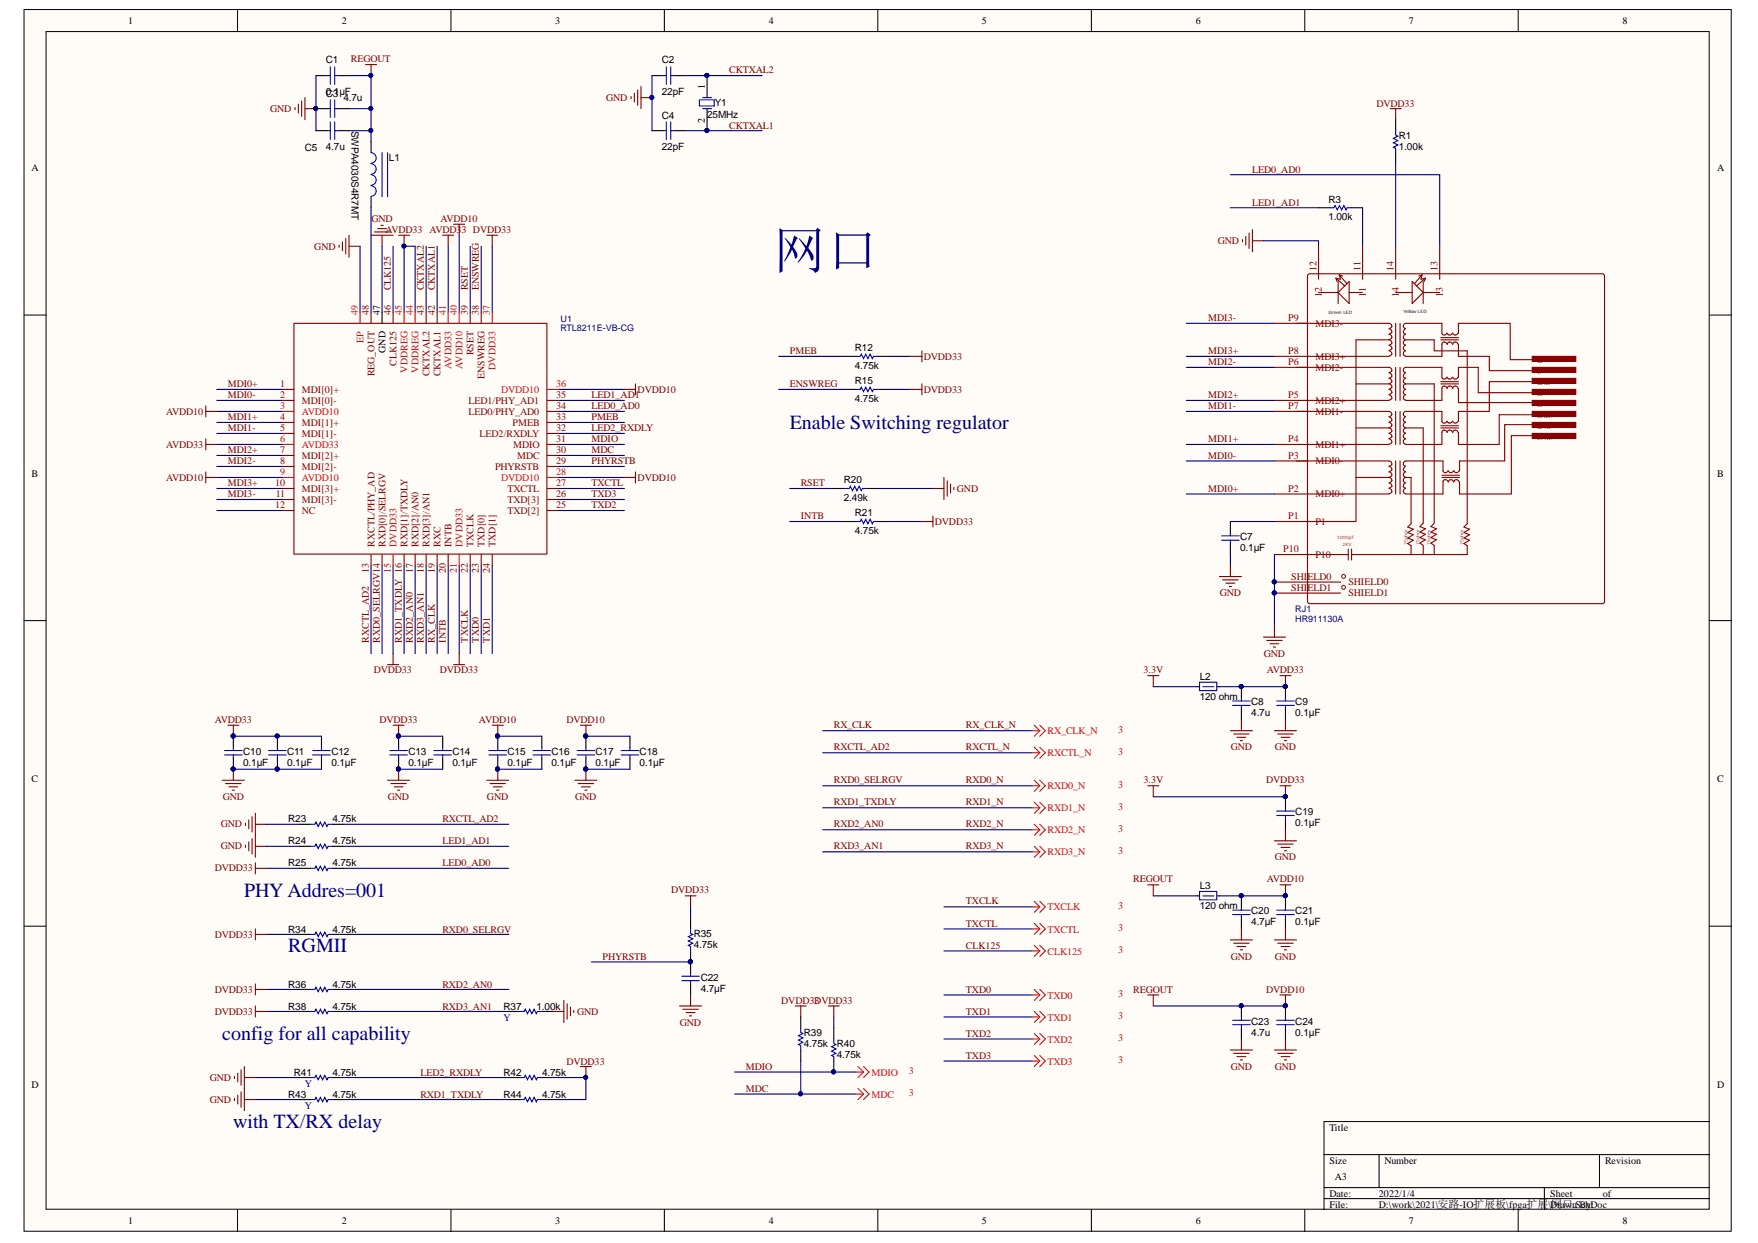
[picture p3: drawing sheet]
<svg xmlns="http://www.w3.org/2000/svg" width="297mm" height="210mm" viewBox="0 0 297 210" stroke-linecap="round" stroke-linejoin="round" font-family="sans-serif">
<defs><g id="words">
<text font-size="8.9" fill="#000080" x="130.7" y="45.4">网口</text>
<g font-size="3.4" fill="#000080">
<text x="133.4" y="72.5">Enable Switching regulator</text>
<text x="41.3" y="151.5">PHY Addres=001</text>
<text x="48.7" y="160.8">RGMII</text>
<text x="37.5" y="175.6">config for all capability</text>
<text x="39.4" y="190.5">with TX/RX delay</text>
</g>
<text font-size="1.9" x="262.1" y="203.9">网口.SchDoc</text>
<g font-size="1.7">
<text x="21.6" y="4">1</text>
<text x="57.8" y="4">2</text>
<text x="93.8" y="4">3</text>
<text x="129.9" y="4">4</text>
<text x="165.9" y="4">5</text>
<text x="202" y="4">6</text>
<text x="238.1" y="4">7</text>
<text x="274.2" y="4">8</text>
<text x="55.1" y="10.7">C1</text>
<text x="111.8" y="10.7">C2</text>
<text x="55.1" y="16">0.1µF</text>
<text x="55.1" y="16.3">C3</text>
<text x="58" y="17.1">4.7u</text>
<text x="111.8" y="16">22pF</text>
<text x="119.1" y="15" transform="rotate(-90 119.1 15)">1</text>
<text x="120.8" y="17.8">Y1</text>
<text x="59.4" y="22" transform="rotate(90 59.4 22)">SWPA4030S4R7MT</text>
<text x="111.8" y="20">C4</text>
<text x="119.1" y="20.7" transform="rotate(-90 119.1 20.7)">2</text>
<text x="119.5" y="19.8">25MHz</text>
<text x="236.4" y="23.4">R1</text>
<text x="5.3" y="28.9">A</text>
<text x="51.5" y="25.4">C5</text>
<text x="55.1" y="25.3">4.7u</text>
<text x="65.7" y="27.1">L1</text>
<text x="111.8" y="25.3">22pF</text>
<text x="236.4" y="25.3">1.00k</text>
<text x="290.2" y="28.9">A</text>
<text x="224.4" y="34.2">R3</text>
<text x="224.4" y="37.2">1.00k</text>
<text x="64.2" y="53.1" transform="rotate(-90 64.2 53.1)">47</text>
<text x="65.1" y="59.6" transform="rotate(-90 65.1 59.6)">GND</text>
<text x="144.4" y="59.3">R12</text>
<text x="144.4" y="62.3">4.75k</text>
<text x="144.4" y="64.9">R15</text>
<text x="144.4" y="67.8">4.75k</text>
<text x="5.3" y="80.5">B</text>
<text x="142.6" y="81.6">R20</text>
<text x="290.2" y="80.5">B</text>
<text x="142.6" y="84.6">2.49k</text>
<text x="144.4" y="87.2">R21</text>
<text x="144.4" y="90.1">4.75k</text>
<text x="209.6" y="93.1">0.1µF</text>
<text x="209.6" y="91.2">C7</text>
<text x="202.7" y="118.2">120 ohm</text>
<text x="202.7" y="114.9">L2</text>
<text x="211.4" y="119.1">C8</text>
<text x="218.9" y="119.1">C9</text>
<text x="211.4" y="121">4.7u</text>
<text x="218.9" y="121">0.1µF</text>
<text x="41.1" y="129.3">0.1µF</text>
<text x="41.1" y="127.5">C10</text>
<text x="48.5" y="129.3">0.1µF</text>
<text x="48.5" y="127.5">C11</text>
<text x="56" y="129.3">0.1µF</text>
<text x="56" y="127.5">C12</text>
<text x="69" y="129.3">0.1µF</text>
<text x="69" y="127.5">C13</text>
<text x="76.4" y="129.3">0.1µF</text>
<text x="76.4" y="127.5">C14</text>
<text x="85.8" y="129.3">0.1µF</text>
<text x="85.8" y="127.5">C15</text>
<text x="93.2" y="129.3">0.1µF</text>
<text x="93.2" y="127.5">C16</text>
<text x="100.6" y="129.3">0.1µF</text>
<text x="100.6" y="127.5">C17</text>
<text x="108.1" y="129.3">0.1µF</text>
<text x="108.1" y="127.5">C18</text>
<text x="5.3" y="132.1">C</text>
<text x="218.9" y="137.7">C19</text>
<text x="290.2" y="132.1">C</text>
<text x="48.7" y="138.9">R23</text>
<text x="48.7" y="142.6">R24</text>
<text x="56.2" y="138.9">4.75k</text>
<text x="56.2" y="142.6">4.75k</text>
<text x="218.9" y="139.6">0.1µF</text>
<text x="48.7" y="146.3">R25</text>
<text x="56.2" y="146.3">4.75k</text>
<text x="202.7" y="153.5">120 ohm</text>
<text x="202.7" y="150.2">L3</text>
<text x="211.4" y="154.4">C20</text>
<text x="218.9" y="154.4">C21</text>
<text x="48.7" y="157.5">R34</text>
<text x="56.2" y="157.5">4.75k</text>
<text x="117.2" y="160">4.75k</text>
<text x="117.2" y="158.1">R35</text>
<text x="211.4" y="156.3">4.7µF</text>
<text x="218.9" y="156.3">0.1µF</text>
<text x="48.7" y="166.8">R36</text>
<text x="56.2" y="166.8">4.75k</text>
<text x="118.4" y="167.4">4.7µF</text>
<text x="118.4" y="165.6">C22</text>
<text x="48.7" y="170.5">R38</text>
<text x="56.2" y="170.5">4.75k</text>
<text x="85.1" y="170.5">R37</text>
<text x="90.7" y="170.5">1.00k</text>
<text x="211.4" y="173">C23</text>
<text x="218.9" y="173">C24</text>
<text x="135.8" y="176.8">4.75k</text>
<text x="135.8" y="174.9">R39</text>
<text x="141.4" y="178.7">4.75k</text>
<text x="141.4" y="176.8">R40</text>
<text x="211.4" y="174.9">4.7u</text>
<text x="218.9" y="174.9">0.1µF</text>
<text x="5.3" y="183.7">D</text>
<text x="48.7" y="185.3">R43</text>
<text x="49.6" y="181.6">R41</text>
<text x="56.2" y="181.6">4.75k</text>
<text x="56.2" y="185.3">4.75k</text>
<text x="85.1" y="181.6">R42</text>
<text x="85.1" y="185.3">R44</text>
<text x="91.6" y="181.6">4.75k</text>
<text x="91.6" y="185.3">4.75k</text>
<text x="290.2" y="183.7">D</text>
<text x="224.6" y="190.9">Title</text>
<text x="224.6" y="196.5">Size</text>
<text x="233.9" y="196.5">Number</text>
<text x="271.2" y="196.5">Revision</text>
<text x="224.6" y="202.1">Date:</text>
<text x="224.6" y="203.9">File:</text>
<text x="225.5" y="199.3">A3</text>
<text x="233" y="202.1">2022/1/4</text>
<text x="233" y="203.9">D:\work\2021\安路-IO扩展板\fpga扩展\Drawn By:</text>
<text x="261.9" y="202.1">Sheet</text>
<text x="270.8" y="202.1">of</text>
<text x="21.6" y="206.7">1</text>
<text x="57.8" y="206.7">2</text>
<text x="93.8" y="206.7">3</text>
<text x="129.9" y="206.7">4</text>
<text x="165.9" y="206.7">5</text>
<text x="202" y="206.7">6</text>
<text x="238.1" y="206.7">7</text>
<text x="274.2" y="206.7">8</text>
</g>
<g font-size="1.7" fill="#800000">
<text x="59.3" y="10.6">REGOUT</text>
<text x="102.4" y="17.1">GND</text>
<text x="123.2" y="12.4">CKTXAL2</text>
<text x="232.6" y="18">DVDD33</text>
<text x="45.7" y="18.9">GND</text>
<text x="123.2" y="21.7">CKTXAL1</text>
<text x="211.6" y="29.1">LED0_AD0</text>
<text x="211.6" y="34.7">LED1_AD1</text>
<text x="62.7" y="37.5">GND</text>
<text x="65.1" y="39.4">AVDD33 AVDD33 DVDD33</text>
<text x="74.4" y="37.5">AVDD10</text>
<text x="205.8" y="41.2">GND</text>
<text x="53.1" y="42.1">GND</text>
<text x="66" y="49" transform="rotate(-90 66 49)">CLK125</text>
<text x="71.6" y="49" transform="rotate(-90 71.6 49)">CKTXAL2</text>
<text x="73.5" y="49" transform="rotate(-90 73.5 49)">CKTXAL1</text>
<text x="79.1" y="49" transform="rotate(-90 79.1 49)">RSET</text>
<text x="80.9" y="49" transform="rotate(-90 80.9 49)">ENSWREG</text>
<text x="133.4" y="59.8">PMEB</text>
<text x="204.1" y="54.2">MDI3-</text>
<text x="204.1" y="59.8">MDI3+</text>
<text x="38.5" y="65.4">MDI0+</text>
<text x="133.4" y="65.4">ENSWREG</text>
<text x="156.1" y="60.7">DVDD33</text>
<text x="204.1" y="61.7">MDI2-</text>
<text x="28.1" y="70">AVDD10</text>
<text x="38.5" y="67.2">MDI0-</text>
<text x="38.5" y="71">MDI1+</text>
<text x="100" y="67.2">LED1_AD1</text>
<text x="100" y="69.1">LED0_AD0</text>
<text x="100" y="71">PMEB</text>
<text x="107.7" y="66.3">DVDD10</text>
<text x="156.1" y="66.3">DVDD33</text>
<text x="204.1" y="67.2">MDI2+</text>
<text x="204.1" y="69.1">MDI1-</text>
<text x="28.1" y="75.6">AVDD33</text>
<text x="38.5" y="72.8">MDI1-</text>
<text x="38.5" y="76.5">MDI2+</text>
<text x="100" y="72.8">LED2_RXDLY</text>
<text x="100" y="74.7">MDIO</text>
<text x="100" y="76.5">MDC</text>
<text x="204.1" y="74.7">MDI1+</text>
<text x="204.1" y="77.5">MDI0-</text>
<text x="28.1" y="81.2">AVDD10</text>
<text x="38.5" y="78.4">MDI2-</text>
<text x="38.5" y="82.1">MDI3+</text>
<text x="38.5" y="84">MDI3-</text>
<text x="100" y="78.4">PHYRSTB</text>
<text x="100" y="82.1">TXCTL</text>
<text x="100" y="84">TXD3</text>
<text x="107.7" y="81.2">DVDD10</text>
<text x="135.3" y="82.1">RSET</text>
<text x="161.7" y="83">GND</text>
<text x="204.1" y="83">MDI0+</text>
<text x="100" y="85.8">TXD2</text>
<text x="135.3" y="87.7">INTB</text>
<text x="158" y="88.6">DVDD33</text>
<text x="206.1" y="100.7">GND</text>
<text x="62.3" y="108.6" transform="rotate(-90 62.3 108.6)">RXCTL_AD2</text>
<text x="63.2" y="113.7">DVDD33</text>
<text x="64.2" y="108.6" transform="rotate(-90 64.2 108.6)">RXD0_SELRGV14</text>
<text x="67.9" y="108.6" transform="rotate(-90 67.9 108.6)">RXD1_TXDLY 16</text>
<text x="69.8" y="108.6" transform="rotate(-90 69.8 108.6)">RXD2_AN0</text>
<text x="71.6" y="108.6" transform="rotate(-90 71.6 108.6)">RXD3_AN1</text>
<text x="73.5" y="108.6" transform="rotate(-90 73.5 108.6)">RX_CLK</text>
<text x="74.3" y="113.7">DVDD33</text>
<text x="75.4" y="108.6" transform="rotate(-90 75.4 108.6)">INTB</text>
<text x="79.1" y="108.6" transform="rotate(-90 79.1 108.6)">TXCLK</text>
<text x="80.9" y="108.6" transform="rotate(-90 80.9 108.6)">TXD0</text>
<text x="82.8" y="108.6" transform="rotate(-90 82.8 108.6)">TXD1</text>
<text x="193.2" y="113.7">3.3V</text>
<text x="213.5" y="110.9">GND</text>
<text x="214" y="113.7">AVDD33</text>
<text x="36.3" y="122.1">AVDD33</text>
<text x="64.1" y="122.1">DVDD33</text>
<text x="80.9" y="122.1">AVDD10</text>
<text x="95.7" y="122.1">DVDD10</text>
<text x="140.9" y="123">RX_CLK</text>
<text x="163.2" y="123">RX_CLK_N</text>
<text x="140.9" y="126.7">RXCTL_AD2</text>
<text x="163.2" y="126.7">RXCTL_N</text>
<text x="208" y="126.7">GND</text>
<text x="215.4" y="126.7">GND</text>
<text x="37.6" y="135.1">GND</text>
<text x="65.5" y="135.1">GND</text>
<text x="82.3" y="135.1">GND</text>
<text x="97.2" y="135.1">GND</text>
<text x="140.9" y="132.3">RXD0_SELRGV</text>
<text x="140.9" y="136">RXD1_TXDLY</text>
<text x="163.2" y="132.3">RXD0_N</text>
<text x="163.2" y="136">RXD1_N</text>
<text x="193.2" y="132.3">3.3V</text>
<text x="214" y="132.3">DVDD33</text>
<text x="37.3" y="139.7">GND</text>
<text x="37.3" y="143.4">GND</text>
<text x="74.8" y="138.8">RXCTL_AD2</text>
<text x="74.8" y="142.5">LED1_AD1</text>
<text x="140.9" y="139.7">RXD2_AN0</text>
<text x="140.9" y="143.4">RXD3_AN1</text>
<text x="163.2" y="139.7">RXD2_N</text>
<text x="163.2" y="143.4">RXD3_N</text>
<text x="36.3" y="147.2">DVDD33</text>
<text x="74.8" y="146.2">LED0_AD0</text>
<text x="191.5" y="149">REGOUT</text>
<text x="214" y="149">AVDD10</text>
<text x="215.4" y="145.3">GND</text>
<text x="113.4" y="150.9">DVDD33</text>
<text x="163.2" y="152.7">TXCLK</text>
<text x="36.3" y="158.4">DVDD33</text>
<text x="74.8" y="157.5">RXD0_SELRGV</text>
<text x="163.2" y="156.5">TXCTL</text>
<text x="163.2" y="160.3">CLK125</text>
<text x="36.3" y="167.7">DVDD33</text>
<text x="74.8" y="166.8">RXD2_AN0</text>
<text x="101.8" y="162.1">PHYRSTB</text>
<text x="163.2" y="167.7">TXD0</text>
<text x="191.5" y="167.7">REGOUT</text>
<text x="208" y="162.1">GND</text>
<text x="214" y="167.7">DVDD10</text>
<text x="215.4" y="162.1">GND</text>
<text x="36.3" y="171.4">DVDD33</text>
<text x="74.8" y="170.5">RXD3_AN1</text>
<text x="97.5" y="171.4">GND</text>
<text x="114.8" y="173.3">GND</text>
<text x="132" y="169.6">DVDD33</text>
<text x="137.6" y="169.6">DVDD33</text>
<text x="163.2" y="171.4">TXD1</text>
<text x="95.7" y="179.8">DVDD33</text>
<text x="163.2" y="175.1">TXD2</text>
<text x="163.2" y="178.8">TXD3</text>
<text x="35.4" y="182.6">GND</text>
<text x="71" y="181.6">LED2_RXDLY</text>
<text x="71" y="185.3">RXD1_TXDLY</text>
<text x="126" y="180.7">MDIO</text>
<text x="126" y="184.4">MDC</text>
<text x="208" y="180.7">GND</text>
<text x="215.4" y="180.7">GND</text>
<text x="35.4" y="186.3">GND</text>
</g>
<g font-size="1.7" fill="#800">
<text x="222.4" y="45.7" transform="rotate(-90 222.4 45.7)">12</text>
<text x="229.9" y="45.7" transform="rotate(-90 229.9 45.7)">11</text>
<text x="235.4" y="45.7" transform="rotate(-90 235.4 45.7)">14</text>
<text x="242.9" y="45.7" transform="rotate(-90 242.9 45.7)">13</text>
<text x="62.3" y="53.1" transform="rotate(-90 62.3 53.1)">48</text>
<text x="66" y="53.1" transform="rotate(-90 66 53.1)">46</text>
<text x="71.6" y="53.1" transform="rotate(-90 71.6 53.1)">43</text>
<text x="73.5" y="53.1" transform="rotate(-90 73.5 53.1)">42</text>
<text x="79.1" y="53.1" transform="rotate(-90 79.1 53.1)">39</text>
<text x="80.9" y="53.1" transform="rotate(-90 80.9 53.1)">38</text>
<text x="223.3" y="50.2" transform="rotate(-90 223.3 50.2)">1</text>
<text x="223.3" y="49.3" transform="rotate(-90 223.3 49.3)">2</text>
<text x="230.8" y="50.1" transform="rotate(-90 230.8 50.1)">11</text>
<text x="236.4" y="50.2" transform="rotate(-90 236.4 50.2)">1</text>
<text x="236.4" y="49.3" transform="rotate(-90 236.4 49.3)">4</text>
<text x="243.8" y="50.2" transform="rotate(-90 243.8 50.2)">13</text>
<text x="80" y="60" transform="rotate(-90 80 60)">RSET</text>
<text x="217.7" y="54.2">P9</text>
<text x="217.7" y="59.8">P8</text>
<text x="222.2" y="55.2">MDI3-</text>
<text x="47.4" y="65.4">1</text>
<text x="63.3" y="63.5" transform="rotate(-90 63.3 63.5)">REG_OUT</text>
<text x="67" y="61.7" transform="rotate(-90 67 61.7)">CLK125</text>
<text x="72.6" y="63.5" transform="rotate(-90 72.6 63.5)">CKTXAL2</text>
<text x="74.4" y="63.5" transform="rotate(-90 74.4 63.5)">CKTXAL1</text>
<text x="81.9" y="64" transform="rotate(-90 81.9 64)">ENSWREG</text>
<text x="217.7" y="61.7">P6</text>
<text x="222.2" y="62.6">MDI2-</text>
<text x="222.2" y="60.7">MDI3+</text>
<text x="47.4" y="67.2">2</text>
<text x="47.4" y="71">4</text>
<text x="51" y="66.3">MDI[0]+</text>
<text x="51" y="68.2">MDI[0]-</text>
<text x="51" y="71.9">MDI[1]+</text>
<text x="79.2" y="70">LED0/PHY_AD0</text>
<text x="79.2" y="68.2">LED1/PHY_AD1</text>
<text x="86.6" y="71.9">PMEB</text>
<text x="94" y="71">33</text>
<text x="94" y="69.1">34</text>
<text x="94" y="67.2">35</text>
<text x="217.7" y="69.1">P7</text>
<text x="217.7" y="67.2">P5</text>
<text x="222.2" y="70">MDI1-</text>
<text x="222.2" y="68.2">MDI2+</text>
<text x="47.4" y="72.8">5</text>
<text x="47.4" y="76.5">7</text>
<text x="51" y="73.7">MDI[1]-</text>
<text x="51" y="77.5">MDI[2]+</text>
<text x="81" y="73.7">LED2/RXDLY</text>
<text x="86.7" y="75.6">MDIO</text>
<text x="87.4" y="77.5">MDC</text>
<text x="94" y="76.5">30</text>
<text x="94" y="74.7">31</text>
<text x="94" y="72.8">32</text>
<text x="217.7" y="74.7">P4</text>
<text x="217.7" y="77.5">P3</text>
<text x="222.2" y="75.6">MDI1+</text>
<text x="46.5" y="82.1">10</text>
<text x="46.6" y="84">11</text>
<text x="47.4" y="78.4">8</text>
<text x="51" y="79.3">MDI[2]-</text>
<text x="51" y="83">MDI[3]+</text>
<text x="83.6" y="79.3">PHYRSTB</text>
<text x="85.8" y="83">TXCTL</text>
<text x="94" y="84">26</text>
<text x="94" y="82.1">27</text>
<text x="94" y="78.4">29</text>
<text x="217.7" y="83">P2</text>
<text x="222.2" y="84">MDI0+</text>
<text x="222.2" y="78.4">MDI0-</text>
<text x="46.5" y="85.8">12</text>
<text x="51" y="84.9">MDI[3]-</text>
<text x="51" y="86.8">NC</text>
<text x="85.8" y="86.8">TXD[2]</text>
<text x="85.8" y="84.9">TXD[3]</text>
<text x="94" y="85.8">25</text>
<text x="217.7" y="87.7">P1</text>
<text x="222.2" y="88.6">P1</text>
<text x="63.3" y="92.3" transform="rotate(-90 63.3 92.3)">RXCTL/PHY_AD</text>
<text x="65.1" y="92.3" transform="rotate(-90 65.1 92.3)">RXD[0]/SELRGV</text>
<text x="68.8" y="92.3" transform="rotate(-90 68.8 92.3)">RXD[1]/TXDLY</text>
<text x="70.7" y="92.3" transform="rotate(-90 70.7 92.3)">RXD[2]/AN0</text>
<text x="72.6" y="92.3" transform="rotate(-90 72.6 92.3)">RXD[3]/AN1</text>
<text x="74.4" y="92.3" transform="rotate(-90 74.4 92.3)">RXC</text>
<text x="76.3" y="92.3" transform="rotate(-90 76.3 92.3)">INTB</text>
<text x="80" y="92.3" transform="rotate(-90 80 92.3)">TXCLK</text>
<text x="81.9" y="92.3" transform="rotate(-90 81.9 92.3)">TXD[0]</text>
<text x="83.7" y="92.3" transform="rotate(-90 83.7 92.3)">TXD[1]</text>
<text x="216.8" y="93.3">P10</text>
<text x="222.2" y="94.2">P10</text>
<text x="62.3" y="96.8" transform="rotate(-90 62.3 96.8)">13</text>
<text x="69.8" y="96.8" transform="rotate(-90 69.8 96.8)">17</text>
<text x="71.6" y="96.8" transform="rotate(-90 71.6 96.8)">18</text>
<text x="73.5" y="96.8" transform="rotate(-90 73.5 96.8)">19</text>
<text x="75.4" y="96.8" transform="rotate(-90 75.4 96.8)">20</text>
<text x="79.1" y="96.8" transform="rotate(-90 79.1 96.8)">22</text>
<text x="80.9" y="96.8" transform="rotate(-90 80.9 96.8)">23</text>
<text x="82.8" y="96.8" transform="rotate(-90 82.8 96.8)">24</text>
<text x="218.2" y="97.9">SHIELD0</text>
<text x="218.2" y="99.8">SHIELD1</text>
<text x="227.8" y="98.8">SHIELD0</text>
<text x="227.8" y="100.7">SHIELD1</text>
</g>
<g font-size="1.7" fill="#f00">
<text x="60.5" y="53.1" transform="rotate(-90 60.5 53.1)">49</text>
<text x="67.9" y="53.1" transform="rotate(-90 67.9 53.1)">45</text>
<text x="69.8" y="53.1" transform="rotate(-90 69.8 53.1)">44</text>
<text x="75.4" y="53.1" transform="rotate(-90 75.4 53.1)">41</text>
<text x="77.2" y="53.1" transform="rotate(-90 77.2 53.1)">40</text>
<text x="82.8" y="53.1" transform="rotate(-90 82.8 53.1)">37</text>
<text x="61.4" y="57.9" transform="rotate(-90 61.4 57.9)">EP</text>
<text x="68.8" y="62.9" transform="rotate(-90 68.8 62.9)">VDDREG</text>
<text x="70.7" y="62.9" transform="rotate(-90 70.7 62.9)">VDDREG</text>
<text x="76.3" y="62.3" transform="rotate(-90 76.3 62.3)">AVDD33</text>
<text x="78.1" y="62.3" transform="rotate(-90 78.1 62.3)">AVDD10</text>
<text x="83.7" y="62.4" transform="rotate(-90 83.7 62.4)">DVDD33</text>
<text x="94" y="65.4">36</text>
<text x="47.4" y="69.1">3</text>
<text x="51" y="70">AVDD10</text>
<text x="84.7" y="66.3">DVDD10</text>
<text x="47.4" y="74.7">6</text>
<text x="51" y="75.6">AVDD33</text>
<text x="47.4" y="80.3">9</text>
<text x="51" y="81.2">AVDD10</text>
<text x="84.7" y="81.2">DVDD10</text>
<text x="94" y="80.3">28</text>
<text x="67" y="92.3" transform="rotate(-90 67 92.3)">DVDD33</text>
<text x="78.1" y="92.3" transform="rotate(-90 78.1 92.3)">DVDD33</text>
<text x="66" y="96.8" transform="rotate(-90 66 96.8)">15</text>
<text x="77.2" y="96.8" transform="rotate(-90 77.2 96.8)">21</text>
<text x="177" y="123.9">RX_CLK_N</text>
<text x="188.9" y="123.8">3</text>
<text x="177" y="127.6">RXCTL_N</text>
<text x="188.9" y="127.5">3</text>
<text x="177" y="133.2">RXD0_N</text>
<text x="177" y="136.9">RXD1_N</text>
<text x="188.9" y="133.1">3</text>
<text x="188.9" y="136.8">3</text>
<text x="177" y="140.7">RXD2_N</text>
<text x="188.9" y="140.5">3</text>
<text x="177" y="144.4">RXD3_N</text>
<text x="188.9" y="144.2">3</text>
<text x="177" y="153.7">TXCLK</text>
<text x="188.9" y="153.5">3</text>
<text x="177" y="157.5">TXCTL</text>
<text x="177" y="161.2">CLK125</text>
<text x="188.9" y="157.2">3</text>
<text x="188.9" y="160.9">3</text>
<text x="177" y="168.6">TXD0</text>
<text x="177" y="172.3">TXD1</text>
<text x="188.9" y="168.4">3</text>
<text x="188.9" y="172.1">3</text>
<text x="177" y="176.1">TXD2</text>
<text x="177" y="179.8">TXD3</text>
<text x="188.9" y="175.8">3</text>
<text x="188.9" y="179.5">3</text>
<text x="147.2" y="181.6">MDIO</text>
<text x="147.2" y="185.3">MDC</text>
<text x="153.6" y="181.4">3</text>
<text x="153.6" y="185.1">3</text>
</g>
<g font-size="1.7" fill="#000080">
<text x="85.1" y="172.3">Y</text>
<text x="51.5" y="183.5">Y</text>
<text x="51.5" y="187.2">Y</text>
</g>
<g font-size="1.5" fill="#000080">
<text x="94.7" y="54.3">U1</text>
<text x="94.7" y="55.9">RTL8211E-VB-CG</text>
<text x="218.9" y="103.4">RJ1</text>
<text x="218.9" y="105">HR911130A</text>
</g>
<g font-size=".8">
<text x="224.4" y="53">Green LED</text>
<text x="237.1" y="52.9">Yellow LED</text>
<text x="259.8" y="61.2">J8</text>
<text x="259.8" y="63.1">J7</text>
<text x="259.8" y="65">J6 RX-</text>
<text x="259.8" y="66.8">J5</text>
<text x="259.8" y="68.7">J4</text>
<text x="259.8" y="70.5">J3 RX+</text>
<text x="259.8" y="72.4">J2 TX-</text>
<text x="259.8" y="74.3">J1 TX+</text>
</g>
<g font-size=".8" fill="#8d2323">
<text x="225.9" y="91">1000pF</text>
<text x="226.8" y="92.2">2KV</text>
<text x="237.8" y="92.1" transform="rotate(-90 237.8 92.1)">75ohm</text>
<text x="239.8" y="92.1" transform="rotate(-90 239.8 92.1)">75ohm</text>
<text x="241.7" y="92.1" transform="rotate(-90 241.7 92.1)">75ohm</text>
<text x="247.3" y="92.1" transform="rotate(-90 247.3 92.1)">75ohm</text>
</g>
</g></defs>
<g fill="#fffcf8" stroke="#000" stroke-width=".17">
<path d="M4.1 1.6h288.4v206.3h-288.4z"/>
<path d="M7.8 5.3h281v198.9h-281z"/>
</g>
<g fill="none" stroke="#000" stroke-width=".17">
<path d="M40.1 1.6v3.7M76.2 1.6v3.7M112.2 1.6v3.7M148.3 1.6v3.7M184.4 1.6v3.7M220.5 1.6v3.7M256.5 1.6v3.7M4.1 53.2h3.7M288.9 53.2h3.7M4.1 104.8h3.7M288.9 104.8h3.7M4.1 156.4h3.7"/>
<path d="M288.9 156.4h3.7M223.7 195h65.2M233 195v5.6M270.3 195v5.6M288.9 189.4h-65.2v14.9M40.1 204.3v3.7M76.2 204.3v3.7M112.2 204.3v3.7M148.3 204.3v3.7M184.4 204.3v3.7M220.5 204.3v3.7M223.7 200.6h65.2"/>
<path d="M223.7 202.4h65.2M256.5 204.3v3.7M260.9 200.6v3.7"/>
</g>
<path d="M61.8 10.9h1.8M62.7 10.9v1.9M106.6 16.3v.4M107.2 15.7v1.5M107.7 15.2v2.6M108.3 14.6v3.7M108.3 16.5h1.9" fill="none" stroke="#800000" stroke-width=".19"/>
<g fill="#000080" stroke="#000080" stroke-width=".17">
<circle cx="62.6" cy="12.7" r=".33"/>
<circle cx="119.4" cy="12.7" r=".33"/>
<circle cx="110.1" cy="16.4" r=".33"/>
<circle cx="119.4" cy="22" r=".33"/>
</g>
<path d="M115.7 12.8h13.1" fill="none" stroke="#000080" stroke-width=".19"/>
<path d="M53.4 12.8h1.9M57.1 12.8h1.9M110.2 12.8h1.8M113.9 12.8h1.8M119.5 12.8v3.7M119.5 18.3v3.8" fill="none" stroke="#000" stroke-width=".19"/>
<path d="M55.3 12.8h.5M55.8 11.3v3M56.6 11.3v3M56.6 12.8h.5M112 12.8h.6M112.6 11.3v3M113.3 12.8h.6M113.3 11.3v3M118.7 18.3h1.5M118.7 16.5h1.5" fill="none" stroke="#00f" stroke-width=".19"/>
<path d="M118.2 16.9h2.5v1h-2.5z" fill="#fff" stroke="#00f" stroke-width=".19"/>
<g fill="#000080" stroke="#000080" stroke-width=".17">
<circle cx="119.4" cy="12.7" r=".33"/>
<circle cx="119.4" cy="22" r=".33"/>
<circle cx="53.3" cy="18.3" r=".33"/>
<circle cx="110.1" cy="16.4" r=".33"/>
<circle cx="62.6" cy="18.3" r=".33"/>
<circle cx="62.6" cy="22" r=".33"/>
<circle cx="62.6" cy="12.7" r=".33"/>
<circle cx="68.2" cy="41.5" r=".33"/>
<circle cx="215.3" cy="98.3" r=".33"/>
<circle cx="215.3" cy="100.1" r=".33"/>
<circle cx="209.7" cy="115.9" r=".33"/>
<circle cx="217.2" cy="115.9" r=".33"/>
<circle cx="84.1" cy="124.3" r=".33"/>
<circle cx="39.4" cy="124.3" r=".33"/>
<circle cx="46.8" cy="124.3" r=".33"/>
<circle cx="99" cy="124.3" r=".33"/>
<circle cx="67.3" cy="124.3" r=".33"/>
<circle cx="39.4" cy="129.9" r=".33"/>
<circle cx="46.8" cy="129.9" r=".33"/>
<circle cx="67.3" cy="129.9" r=".33"/>
<circle cx="84.1" cy="129.9" r=".33"/>
<circle cx="99" cy="129.9" r=".33"/>
<circle cx="217.2" cy="134.5" r=".33"/>
<circle cx="209.7" cy="151.2" r=".33"/>
<circle cx="217.2" cy="151.2" r=".33"/>
<circle cx="116.6" cy="162.4" r=".33"/>
<circle cx="209.7" cy="169.8" r=".33"/>
<circle cx="217.2" cy="169.8" r=".33"/>
<circle cx="140.8" cy="181" r=".33"/>
<circle cx="135.3" cy="184.7" r=".33"/>
<circle cx="99" cy="181.9" r=".33"/>
</g>
<g fill="none" stroke="#000080" stroke-width=".19">
<path d="M53.4 12.8v9.3M59 12.8h3.7v11.1M59 18.3h3.7M110.2 12.8v9.3M59 22.1h3.7M62.7 35.1v17.6M77.6 39.7v13M115.7 22.1h13.1M207.9 29.5h35.4v12.1M207.9 35.1h14.9M230.2 35.1v6.5M235.8 27.6v14"/>
<path d="M60.8 41.6v11.1M64.6 41.6v11.1M66.4 41.6v11.1M68.3 52.7v-11.1h1.8v11.1M72 41.6v11.1M73.9 41.6v11.1M75.7 41.6v11.1M79.4 41.6v11.1M81.3 41.6v11.1M83.2 41.6v11.1M200.4 54.6h14.9M213.5 40.7h9.3v.9"/>
<path d="M36.6 65.8h11.2M36.6 67.6h11.2M36.6 69.5h11.2M36.6 71.3h11.2M36.6 73.2h11.2M36.6 75.1h11.2M36.6 76.9h11.2M36.6 78.8h11.2M94.3 65.8h11.2M94.3 67.6h11.2M94.3 69.5h11.2M94.3 71.3h11.2"/>
<path d="M94.3 73.2h11.2M94.3 75.1h11.2M94.3 76.9h11.2M94.3 78.8h11.2M131.6 60.2h11.1M131.6 65.8h11.1M150.2 60.2h3.7M150.2 65.8h3.7M200.4 60.2h14.9M200.4 62h14.9M200.4 67.6h14.9M200.4 69.5h14.9"/>
<path d="M200.4 75.1h14.9M200.4 77.8h14.9M36.6 80.6h11.2M36.6 82.5h11.2M36.6 84.3h11.2M36.6 86.2h11.2M62.7 95.5v14.9M64.6 95.5v14.9M66.4 95.5v14.9M68.3 95.5v14.9M70.1 95.5v14.9M72 95.5v14.9"/>
<path d="M73.9 95.5v14.9M75.7 95.5v14.9M77.6 95.5v14.9M79.4 95.5v14.9M81.3 95.5v14.9M83.2 95.5v14.9M94.3 80.6h11.2M94.3 82.5h11.2M94.3 84.3h11.2M94.3 86.2h11.2M133.4 82.5h7.5M133.4 88.1h9.3"/>
<path d="M148.3 82.5h9.3M150.2 88.1h5.6M200.4 83.4h14.9M207.9 88.1h7.4M207.9 93.6v1.9M215.3 93.6v12.1M194.9 116h7.4M206 116h11.2M39.4 124.3h14.9M39.4 129.9h14.9M45 139.2h5.6M58 139.2h28"/>
<path d="M67.3 124.3h7.5M67.3 129.9h7.5M84.1 124.3h7.4M84.1 129.9h7.4M99 124.3h7.4M99 129.9h7.4M139 123.4h35.4M139 127.1h35.4M139 132.7h35.4M139 136.4h35.4M194.9 134.6h22.3M45 142.9h5.6"/>
<path d="M45 146.6h5.6M45 157.8h5.6M58 142.9h28M58 146.6h28M58 157.8h28M116.7 153.1v1.9M139 140.1h35.4M139 143.8h35.4M159.5 153.1h14.9M159.5 156.9h14.9M194.9 151.3h7.4M206 151.3h11.2"/>
<path d="M45 167.1h5.6M45 170.8h5.6M58 167.1h28M58 170.8h28M99.9 162.4h16.8M135.3 179.2v5.6M140.9 171.7v1.9M159.5 160.6h14.9M159.5 168h14.9M159.5 171.7h14.9M159.5 175.5h14.9M159.5 179.2h14.9"/>
<path d="M194.9 169.9h22.3M43.2 182h7.4M43.2 185.7h7.4M58 182h28M58 185.7h28M93.4 182h5.6v3.7h-5.6M124.1 181h20.5M124.1 184.8h20.5"/>
</g>
<g fill="none" stroke="#800000" stroke-width=".19">
<path d="M49.9 18.2v.3M50.4 17.6v1.5M51 17v2.6M51.5 16.5v3.7M51.5 18.3h1.9M234.9 18.3h1.8M235.8 18.3v1.9M59 39.7v3.7M62.7 39.7h3.7M63.3 39.2h2.6M63.8 38.6h1.5M64.4 38.1h.3"/>
<path d="M64.6 39.7v1.9M67.3 39.7h1.9M68.3 39.7v1.9M74.8 39.7h1.9M75.7 39.7v1.9M76.7 37.9h1.8M77.6 37.9v1.8M82.2 39.7h1.9M83.2 39.7v1.9M210.5 39.9v1.5M211.1 39.4v2.6M211.6 38.8v3.7"/>
<path d="M57.3 41.4v.4M57.9 40.8v1.5M58.4 40.3v2.6M59 41.6h1.8M155.8 59.2v1.9M209.9 40.5v.3M211.6 40.7h1.9M34.8 68.5v1.9M34.8 74.1v1.9M34.8 79.7v1.9M34.8 69.5h1.8M34.8 75.1h1.8"/>
<path d="M105.5 65.8h1.9M107.4 64.8v1.9M107.4 79.7v1.9M153.9 60.2h1.9M153.9 65.8h1.9M155.8 64.8v1.9M34.8 80.6h1.8M105.5 80.6h1.9M155.8 88.1h1.8M157.6 82.5h1.9M157.6 87.1v1.9M159.5 80.6v3.7"/>
<path d="M160.1 81.2v2.6M160.6 81.7v1.5M161.2 82.3v.4M206 97.4h3.8M206.6 97.9h2.6M207.1 98.5h1.5M207.7 99h.4M207.9 95.5v1.9M65.5 112.2h1.8M66.4 110.4v1.8M76.7 112.2h1.8M77.6 110.4v1.8"/>
<path d="M193.9 114.1h1.9M194.9 114.1v1.9M213.5 107.6h3.7M214 108.1h2.6M214.6 108.7h1.5M215.2 109.3h.3M215.3 105.7v1.9M216.3 114.1h1.8M217.2 114.1v1.9M37.6 131.8h3.7M38.1 132.3h2.6M38.5 122.5h1.9"/>
<path d="M38.7 132.9h1.5M39.2 133.4h.4M39.4 122.5v1.8M39.4 129.9v1.9M41.5 139v.4M42 138.5v1.4M42.6 137.9v2.6M43.2 137.3v7.5M43.2 139.2h1.8M65.5 131.8h3.7M66 132.3h2.7M66.4 122.5h1.9"/>
<path d="M66.6 132.9h1.5M67.2 133.4h.3M67.3 122.5v1.8M67.3 129.9v1.9M82.2 131.8h3.8M82.8 132.3h2.6M83.2 122.5h1.8M83.4 132.9h1.4M83.9 133.4h.4M84.1 122.5v1.8M84.1 129.9v1.9M97.1 131.8h3.8"/>
<path d="M97.7 132.3h2.6M98.1 122.5h1.8M98.3 132.9h1.4M98.8 133.4h.4M99 122.5v1.8M99 129.9v1.9M193.9 132.7h1.9M194.9 132.7v1.9M207.9 123.4h3.7M208.5 124h2.6M209 124.5h1.5M209.6 125.1h.3"/>
<path d="M209.8 121.5v1.9M215.3 123.4h3.8M215.9 124h2.6M216.3 132.7h1.8M216.5 124.5h1.4M217 125.1h.4M217.2 121.5v1.9M217.2 132.7v1.9M41.5 142.7v.4M42 142.2v1.5M42.6 141.6v2.6M43.2 145.7v1.9"/>
<path d="M43.2 156.9v1.8M43.2 142.9h1.8M43.2 146.6h1.8M43.2 157.8h1.8M115.7 151.3h1.9M116.7 151.3v1.8M193.9 149.4h1.9M194.9 149.4v1.9M207.9 158.7h3.7M208.5 159.3h2.6M209 159.8h1.5M209.8 156.9v1.8"/>
<path d="M215.3 142h3.8M215.3 158.7h3.8M215.9 142.5h2.6M215.9 159.3h2.6M216.3 149.4h1.8M216.5 143.1h1.4M216.5 159.8h1.4M217 143.7h.4M217.2 140.1v1.9M217.2 149.4v1.9M217.2 156.9v1.8M43.2 166.2v1.8"/>
<path d="M43.2 169.9v1.8M43.2 167.1h1.8M43.2 170.8h1.8M93.4 170.8h1.9M95.3 168.9v3.8M95.8 169.5v2.6M96.4 170.1v1.4M96.9 170.6v.4M114.8 169.9h3.7M115.4 170.4h2.6M115.9 171h1.5M116.5 171.5h.4"/>
<path d="M116.7 168v1.9M134.4 169.9h1.8M135.3 169.9v1.8M139.9 169.9h1.9M140.9 169.9v1.8M193.9 168h1.9M194.9 168v1.9M207.9 177.3h3.7M208.5 177.9h2.6M209 178.4h1.5M209.6 160.4h.3M209.6 179h.3"/>
<path d="M209.8 175.5v1.8M215.3 177.3h3.8M215.9 177.9h2.6M216.3 168h1.8M216.5 178.4h1.4M217 160.4h.4M217 179h.4M217.2 168v1.9M217.2 175.5v1.8M39.6 181.8v.3M39.6 185.5v.4M40.2 181.2v1.5"/>
<path d="M40.2 184.9v1.5M40.7 180.7v2.6M40.7 184.4v2.6M41.3 180.1v7.4M41.3 182h1.9M41.3 185.7h1.9M98.1 180.1h1.8M99 180.1v1.9"/>
</g>
<g fill="none" stroke="#000" stroke-width=".19">
<path d="M53.4 18.3h1.9M57.1 18.3h1.9M53.4 22.1h1.9M57.1 22.1h1.9M62.7 23.9v1.9M62.7 33.2v1.9M110.2 22.1h1.8M113.9 22.1h1.8M222.8 35.1h1.8M228.4 35.1h1.8M235.8 20.2v1.9M235.8 25.8v1.8"/>
<path d="M64.6 52.7v1.9M142.7 60.2h1.9M142.7 65.8h1.9M148.3 60.2h1.9M148.3 65.8h1.9M140.9 82.5h1.8M142.7 88.1h1.9M146.5 82.5h1.8M148.3 88.1h1.9M207.9 88.1v1.8M207.9 91.8v1.8M202.3 116h.4"/>
<path d="M205.7 116h.3M209.8 116v1.8M209.8 119.7v1.8M217.2 116v1.8M217.2 119.7v1.8M39.4 124.3v1.9M39.4 128v1.9M46.9 124.3v1.9M46.9 128v1.9M50.6 139.2h1.9M54.3 124.3v1.9M54.3 128v1.9"/>
<path d="M56.2 139.2h1.8M67.3 124.3v1.9M67.3 128v1.9M74.8 124.3v1.9M74.8 128v1.9M84.1 124.3v1.9M84.1 128v1.9M91.5 124.3v1.9M91.5 128v1.9M99 124.3v1.9M99 128v1.9M106.4 124.3v1.9"/>
<path d="M106.4 128v1.9M217.2 134.6v1.8M217.2 138.3v1.8M50.6 142.9h1.9M50.6 146.6h1.9M50.6 157.8h1.9M56.2 142.9h1.8M56.2 146.6h1.8M56.2 157.8h1.8M116.7 155v1.9M202.3 151.3h.4M205.7 151.3h.3"/>
<path d="M209.8 151.3v1.8M209.8 155v1.9M217.2 151.3v1.8M217.2 155v1.9M50.6 167.1h1.9M50.6 170.8h1.9M56.2 167.1h1.8M56.2 170.8h1.8M86 170.8h1.8M91.5 170.8h1.9M116.7 160.6v3.7M116.7 166.2v1.8"/>
<path d="M135.3 171.7v1.9M135.3 177.3v1.9M140.9 173.6v1.9M140.9 179.2v1.8M209.8 169.9v1.8M209.8 173.6v1.9M217.2 169.9v1.8M217.2 173.6v1.9M50.6 182h1.9M50.6 185.7h1.9M56.2 182h1.8M56.2 185.7h1.8"/>
<path d="M86 182h1.8M86 185.7h1.8M91.5 182h1.9M91.5 185.7h1.9"/>
</g>
<g fill="none" stroke="#00f" stroke-width=".19">
<path d="M55.3 18.3h.5M55.8 16.9v2.9M56.6 18.3h.5M56.6 16.9v2.9M55.3 22.1h.5M55.8 20.6v3M56.6 20.6v3M56.6 22.1h.5M62.7 25.8a.89 .89 0 0 1 .9 .9 .89 .89 0 0 1-.9 .9M62.7 27.6a.89 .89 0 0 1 .9 .9 .89 .89 0 0 1-.9 .9M62.7 29.5a.89 .89 0 0 1 .9 .9 .89 .89 0 0 1-.9 .9M62.7 31.4a.89 .89 0 0 1 .9 .9 .89 .89 0 0 1-.9 .8"/>
<path d="M64.6 25.8v7.4M65.5 25.8v7.4M112 22.1h.6M112.6 20.6v3M113.3 20.6v3M113.3 22.1h.6M224.6 35.1h.8l.2-.4 .3 .8 .4-.8 .4 .8 .4-.8 .3 .8 .2-.4h.8M235.8 22.1v.7l.4 .2-.8 .4 .8 .3-.8 .4 .8 .4-.8 .4 .4 .1v.8M144.6 60.2h.7l.2-.4 .4 .8 .4-.8 .3 .8 .4-.8 .4 .8 .2-.4h.7M144.6 65.8h.7l.2-.4 .4 .7 .4-.7 .3 .7 .4-.7 .4 .7 .2-.3h.7M142.7 82.5h.8l.2-.4 .3 .8 .4-.8 .4 .8 .4-.8 .3 .8 .2-.4h.8M144.6 88.1h.7l.2-.4 .4 .7 .4-.7 .3 .7 .4-.7 .4 .7 .2-.3h.7"/>
<path d="M206.4 90.5h3M206.4 91.2h3M207.9 89.9v.6M207.9 91.2v.6M202.7 115.2h2.9v1.4h-2.9zM203.2 116h1.9M208.3 118.4h2.9M208.3 119.1h2.9M209.8 117.8v.6M209.8 119.1v.6M215.7 118.4h3M215.7 119.1h3"/>
<path d="M217.2 117.8v.6M217.2 119.1v.6M37.9 126.7h3M37.9 127.5h3M39.4 126.2v.5M39.4 127.5v.5M45.4 126.7h3M45.4 127.5h3M46.9 126.2v.5M46.9 127.5v.5M52.5 139.2h.7l.2-.4 .4 .8 .3-.8 .4 .8 .4-.8 .4 .8 .1-.4h.8M52.8 126.7h3"/>
<path d="M52.8 127.5h3M54.3 126.2v.5M54.3 127.5v.5M65.9 126.7h2.9M65.9 127.5h2.9M67.3 126.2v.5M67.3 127.5v.5M73.3 126.7h3M73.3 127.5h3M74.8 126.2v.5M74.8 127.5v.5M82.6 126.7h3"/>
<path d="M82.6 127.5h3M84.1 126.2v.5M84.1 127.5v.5M90.1 126.7h2.9M90.1 127.5h2.9M91.5 126.2v.5M91.5 127.5v.5M97.5 126.7h3M97.5 127.5h3M99 126.2v.5M99 127.5v.5M105 126.7h2.9"/>
<path d="M105 127.5h2.9M106.4 126.2v.5M106.4 127.5v.5M215.7 137h3M215.7 137.7h3M217.2 136.4v.6M217.2 137.7v.6M52.5 142.9h.7l.2-.4 .4 .8 .3-.8 .4 .8 .4-.8 .4 .8 .1-.4h.8M52.5 146.6h.7l.2-.3 .4 .7 .3-.7 .4 .7 .4-.7 .4 .7 .1-.4h.8M52.5 157.8h.7l.2-.4 .4 .8 .3-.8 .4 .8 .4-.8 .4 .8 .1-.4h.8M116.7 156.9v.7l.4 .2-.8 .4 .8 .3-.8 .4 .8 .4-.8 .4 .4 .1v.8M202.7 150.5h2.9v1.5h-2.9z"/>
<path d="M203.2 151.3h1.9M208.3 153.7h2.9M208.3 154.4h2.9M209.8 153.1v.6M209.8 154.4v.6M215.7 153.7h3M215.7 154.4h3M217.2 153.1v.6M217.2 154.4v.6M52.5 167.1h.7l.2-.4 .4 .8 .3-.8 .4 .8 .4-.8 .4 .8 .1-.4h.8M52.5 170.8h.7l.2-.4 .4 .8 .3-.8 .4 .8 .4-.8 .4 .8 .1-.4h.8M87.8 170.8h.8l.2-.4 .3 .8 .4-.8 .4 .8 .3-.8 .4 .8 .2-.4h.7"/>
<path d="M115.2 164.9h3M115.2 165.6h3M116.7 164.3v.6M116.7 165.6v.6M135.3 173.6v.7l.4 .2-.8 .4 .8 .4-.8 .3 .8 .4-.8 .4 .4 .2v.7M140.9 175.5v.7l.4 .2-.8 .4 .8 .3-.8 .4 .8 .4-.8 .3 .4 .2v.8M208.3 172.3h2.9M208.3 173h2.9M209.8 171.7v.6M209.8 173v.6M215.7 172.3h3M215.7 173h3"/>
<path d="M217.2 171.7v.6M217.2 173v.6M52.5 182h.7l.2-.4 .4 .7 .3-.7 .4 .7 .4-.7 .4 .7 .1-.3h.8M52.5 185.7h.7l.2-.4 .4 .8 .3-.8 .4 .8 .4-.8 .4 .8 .1-.4h.8M87.8 182h.8l.2-.4 .3 .7 .4-.7 .4 .7 .3-.7 .4 .7 .2-.3h.7M87.8 185.7h.8l.2-.4 .3 .8 .4-.8 .4 .8 .3-.8 .4 .8 .2-.4h.7"/>
</g>
<g fill="none" stroke="#800" stroke-width=".19">
<path d="M49.7 54.6h42.7v39h-42.7zM62.7 52.7v1.9M66.4 52.7v1.9M72 52.7v1.9M73.9 52.7v1.9M79.4 52.7v1.9M81.3 52.7v1.9M215.3 54.6h19.4l.4 .3 .1 .3M221 46.4l.3-.2h49.4l.4 .2v55.2l-.2 .3h-49.6l-.3-.1zM222.8 49.4h3.3M222.8 41.6v5.6M225.7 47l1.5 1.3"/>
<path d="M225.7 47l.2 .5M226.1 49.4l1.9-1.9v3.8zM226.1 47.5v3.8M226.3 46.4l1.3 1.5M226.3 46.4l.5 .2M226.3 46.4l.2 .8-.8-.2M228 49.4h2.2M230.2 41.6v5.6M234.7 59.3l.4 .2 .1 .3M234.7 58.3l.3 .1 .2 .5M234.7 56.5l.4 .2 .1 .3M234.7 55.5l.3 .1 .2 .5"/>
<path d="M235.2 59.8l-.3 .3h-.2M235.2 57.9l-.3 .3h-.2M235.2 57l-.3 .3h-.2M235.2 56.1l-.1 .1-.4 .2M235.2 55.1l-.3 .3-.2 .1M235.2 57.9l-.2-.4-.3-.1h-5.6v30.7h-13.8M235.2 58.8l-.5 .4M235.8 41.6v5.6M235.8 54.6v5.6M235.8 49.4h2.8M236.6 54.6v5.6M237.1 55.2l.1 .1 .3 .2"/>
<path d="M237.1 57l.2 .3h.2M237.1 57.9l.2 .3h.2M237.1 58.9l.2 .2 .2 .1M237.1 59.8l.2 .3h.2M237.1 55.2v-.1a.44 .44 0 0 1 .4-.5h6.1v1.7l.2 .2 .2 .1M237.1 57.9a.44 .44 0 0 1 .4-.5h4.8v1.8h5.6v29.2l-.5 .6 .9 .4-.9 .5 .9 .4-.9 .6 .9 .3-.9 .6 .5 .4v1.4h-19.5M237.5 55.5a.5 .5 0 0 0-.2 .9h.2M237.5 56.5a.44 .44 0 0 0-.4 .5M237.5 58.3a.44 .44 0 0 0-.4 .6M237.5 59.3a.44 .44 0 0 0-.4 .5M238.6 47.5l1.9 1.9-1.9 1.9zM240.3 46.4l-1.3 1.5"/>
<path d="M240.3 46.4l-.6 .2M240.3 46.4l-.2 .8 .7-.2M240.5 47.5v3.8M240.5 49.4h2.8M240.8 47l-1.4 1.3M240.8 47l-.1 .5M243.3 41.6v5.6M243.4 57h3M243.4 57.4h3M244.5 56.3l-.3 .2-.2 .1M244.5 58.1a.43 .43 0 0 0-.4-.4 .43 .43 0 0 0-.5 .4v2.1h-6.1M244.6 56.3l.2 .2 .1 .1"/>
<path d="M244.6 58.1a.43 .43 0 0 1 .4-.4 .43 .43 0 0 1 .4 .4M245.4 56.3l-.3 .2-.2 .1M245.5 56.3l.2 .2 .2 .1M245.5 58.1a.43 .43 0 0 1 .4-.4 .43 .43 0 0 1 .4 .4M246.3 56.3l-.2 .2-.2 .1M246.4 56.3v-1.7h8.8v6.1h3.7M246.4 58.1v2.1h5.2v2.4h7.3M47.8 67.6h1.9M47.8 65.8h1.9M47.8 71.3h1.9M47.8 73.2h1.9M47.8 76.9h1.9"/>
<path d="M47.8 78.8h1.9M92.5 69.5h1.8M92.5 75.1h1.8M92.5 67.6h1.8M92.5 71.3h1.8M92.5 73.2h1.8M92.5 76.9h1.8M92.5 78.8h1.8M215.3 62h19.4l.4 .3 .1 .3M215.3 69.5h19.4l.3 .1 .2 .4M215.3 77.8h19.4l.4 .3 .1 .3M215.3 60.2h19.4"/>
<path d="M215.3 75.1h19.4M215.3 67.6h19.4M229.1 64.8h5.6l.4 .3 .1 .3M229.1 72.3h5.6l.4 .3 .1 .2M234.7 66.7l.4 .3 .1 .2M234.7 65.8h.3l.2 .5M234.7 63.9l.3 .1 .2 .5M234.7 63l.3 .1 .2 .4M234.7 74.1l.3 .1 .2 .5M234.7 73.2l.3 .1 .2 .4M234.7 71.3l.3 .1 .2 .5M234.7 70.4l.3 .1 .2 .5"/>
<path d="M234.7 79.7l.4 .3 .1 .3M234.7 78.8l.3 .1 .2 .4M235.2 67.2l-.3 .3h-.2M235.2 65.4l-.3 .3h-.2M235.2 64.4l-.3 .3-.2 .1M235.2 63.5l-.1 .2-.4 .1M235.2 62.6l-.3 .3h-.2M235.2 74.7l-.3 .2-.2 .1M235.2 72.8l-.3 .3h-.2M235.2 71.9l-.1 .1-.4 .2M235.2 70.9l-.3 .3-.2 .1M235.2 70l-.3 .3h-.2"/>
<path d="M235.2 79.3l-.1 .2-.4 .1M235.2 78.4l-.3 .3h-.2M235.2 66.3l-.5 .3M235.2 73.7l-.5 .3M235.8 62v5.6M235.8 69.5v5.6M235.8 77.8v5.6M236.6 62v5.6M236.6 69.5v5.6M236.6 77.8v5.6M237.1 62.6l.2 .3h.2M237.1 64.5l.2 .2 .2 .1"/>
<path d="M237.1 65.4l.2 .3h.2M237.1 66.3l.2 .3h.2M237.1 67.2l.2 .3h.2M237.1 70l.2 .3h.2M237.1 71.9l.2 .3h.2M237.1 72.8l.2 .3h.2M237.1 73.8l.2 .2h.2M237.1 74.7l.2 .2 .2 .1M237.1 78.4l.2 .3h.2M237.1 62.6a.44 .44 0 0 1 .4-.6h6.1v1.7l.2 .3h.2M237.1 65.4a.44 .44 0 0 1 .4-.6h4.8v23.5M237.1 70a.44 .44 0 0 1 .4-.5h6.1v1.6l.2 .3h.2"/>
<path d="M237.1 72.8a.44 .44 0 0 1 .4-.5h3v16.1l-.6 .5 .9 .4-.9 .6 .9 .3-.9 .6 .9 .4-.9 .5 .6 .4v1.5M237.1 78.4a.44 .44 0 0 1 .4-.6h6.3v1.7a.44 .44 0 0 0 .4 .3 .44 .44 0 0 0 .5-.3M237.5 63a.5 .5 0 0 0-.2 .8h.2M237.5 70.4a.5 .5 0 0 0-.2 .8l.2 .1M237.5 78.8a.5 .5 0 0 0-.2 .8h.2M237.5 63.9a.44 .44 0 0 0-.4 .6M237.5 65.8a.44 .44 0 0 0-.4 .5M237.5 66.7a.44 .44 0 0 0-.4 .5M237.5 71.3a.44 .44 0 0 0-.4 .6M237.5 73.2a.44 .44 0 0 0-.4 .5M237.5 74.1a.44 .44 0 0 0-.4 .6M237.5 79.7a.44 .44 0 0 0-.4 .6"/>
<path d="M243.4 64.5h3M243.4 64.8h3M243.4 71.9h3M243.4 72.3h3M244.5 63.7l-.3 .3h-.2M244.5 71.1l-.1 .2-.4 .1M244.5 65.6a.43 .43 0 0 0-.4-.4 .43 .43 0 0 0-.5 .4v2h-6.1M244.5 73a.43 .43 0 0 0-.4-.4 .43 .43 0 0 0-.5 .4v2.1h-6.1M244.6 63.7l.2 .3h.1M244.6 65.6a.43 .43 0 0 1 .4-.4 .43 .43 0 0 1 .4 .4M244.6 71.1l.2 .3h.1M244.6 73a.43 .43 0 0 1 .4-.4 .43 .43 0 0 1 .4 .4"/>
<path d="M245.4 63.7l-.3 .3h-.2M245.4 71.1l-.1 .2-.4 .1M245.5 63.7l.2 .3h.2M245.5 65.6a.43 .43 0 0 1 .4-.4 .43 .43 0 0 1 .4 .4M245.5 71.1l.2 .3h.2M245.5 73a.43 .43 0 0 1 .4-.4 .43 .43 0 0 1 .4 .4M245.6 79.5a.44 .44 0 0 1-.4 .3 .44 .44 0 0 1-.4-.3M246.3 63.7l-.2 .3h-.2M246.3 71.1l-.1 .2-.3 .1M246.4 65.6v2.4h12.5M246.4 63.7v-1.7h3.4v4.3h9.1M246.5 79.5a.44 .44 0 0 1-.4 .3 .44 .44 0 0 1-.4-.3"/>
<path d="M258.9 71.7h-4.7v6.1h-7.6v1.7M258.9 73.6h-3.5v9.8h-8.8v-2M258.9 70h-5.6v5.1h-6.9v-2.1M258.9 64.5h-7.3v5h-5.2v1.6M47.8 82.5h1.9M47.8 84.3h1.9M47.8 86.2h1.9M62.7 93.6v1.9M64.6 93.6v1.9M68.3 93.6v1.9M70.1 93.6v1.9M72 93.6v1.9"/>
<path d="M73.9 93.6v1.9M75.7 93.6v1.9M79.4 93.6v1.9M81.3 93.6v1.9M83.2 93.6v1.9M92.5 82.5h1.8M92.5 84.3h1.8M92.5 86.2h1.8M215.3 83.4h19.4M215.3 93.6h12.5M215.3 98.3h11.2M227.8 92.7v1.9"/>
<path d="M228.4 92.7v1.9M229.1 80.6h5.6l.3 .1 .2 .5M234.7 82.5l.4 .3 .1 .2M234.7 81.6l.3 .1 .2 .4M235.2 83l-.3 .3h-.2M235.2 81.2l-.3 .3h-.2M235.2 80.2l-.3 .3-.2 .1M235.2 82.1l-.5 .3M237.1 80.3l.2 .2 .2 .1M237.1 81.2l.1 .1 .3 .2M237.1 82.1l.2 .3h.2M237.1 83l.2 .3h.2"/>
<path d="M237.3 80.6h1.1v7.8l-.5 .6 .9 .4-.9 .5 .9 .4-.9 .6 .9 .3-.9 .6 .5 .4v1.4M237.5 80.6a.44 .44 0 0 0-.4 .6M237.5 81.6a.44 .44 0 0 0-.4 .5M237.5 82.5a.44 .44 0 0 0-.4 .5M242.3 88.4l-.5 .5 .9 .4-.9 .6 .9 .3-.9 .6 .9 .4-.9 .5 .5 .4v1.5M243.6 80.3h3M243.6 80.6h3M244.7 81.4a.43 .43 0 0 0-.5-.4 .43 .43 0 0 0-.4 .4v2h-6.3M244.8 81.4a.43 .43 0 0 1 .4-.4 .43 .43 0 0 1 .4 .4M245.7 81.4a.43 .43 0 0 1 .4-.4 .43 .43 0 0 1 .4 .4M215.3 100.2h11.2"/>
</g>
<g fill="#800" stroke="#800" stroke-width=".19">
<path d="M258.9 60.2h7.3v.8h-7.3z"/>
<path d="M258.9 62h7.3v.9h-7.3z"/>
<path d="M258.9 63.9h7.3v.9h-7.3z"/>
<path d="M258.9 65.8h7.3v.8h-7.3z"/>
<path d="M258.9 67.6h7.3v.9h-7.3z"/>
<path d="M258.9 69.5h7.3v.8h-7.3z"/>
<path d="M258.9 71.3h7.3v.9h-7.3z"/>
<path d="M258.9 73.2h7.3v.8h-7.3z"/>
</g>
<g fill="none" stroke="#8d2323" stroke-width=".19">
<circle cx="227" cy="99.2" r=".33"/>
<circle cx="227" cy="97.3" r=".33"/>
</g>
<g fill="none" stroke="#f00" stroke-width=".19">
<path d="M60.8 52.7v1.9M68.3 52.7v1.9M70.1 52.7v1.9M75.7 52.7v1.9M77.6 52.7v1.9M83.2 52.7v1.9M47.8 69.5h1.9M47.8 75.1h1.9M92.5 65.8h1.8M47.8 80.6h1.9M66.4 93.6v1.9M77.6 93.6v1.9"/>
<path d="M92.5 80.6h1.8M174.4 123.4h1.3M174.4 127.1h1.3M174.4 132.7h1.3M174.4 136.4h1.3M174.8 122.5l.9 .9M174.8 126.2l.9 .9M174.8 131.8l.9 .9M174.8 135.5l.9 .9M174.8 139.2l.9 .9M175.7 123.4l-.9 .9M175.7 122.5l.9 .9-.9 .9"/>
<path d="M175.7 127.1l-.9 .9M175.7 126.2l.9 .9-.9 .9M175.7 132.7l-.9 .9M175.7 131.8l.9 .9-.9 .9M175.7 136.4l-.9 .9M175.7 135.5l.9 .9-.9 .9M175.7 139.2l.9 .9-.9 1M174.4 140.1h1.3M174.4 143.8h1.3M174.4 153.1h1.3M174.4 156.9h1.3M174.8 142.9l.9 .9"/>
<path d="M174.8 152.2l.9 .9M174.8 155.9l.9 1M174.8 159.7l.9 .9M175.7 140.1l-.9 1M175.7 143.8l-.9 1M175.7 142.9l.9 .9-.9 1M175.7 153.1l-.9 1M175.7 152.2l.9 .9-.9 1M175.7 156.9l-.9 .9M175.7 155.9l.9 1-.9 .9M175.7 159.7l.9 .9-.9 .9M174.4 160.6h1.3"/>
<path d="M174.4 168h1.3M174.4 171.7h1.3M174.4 175.5h1.3M174.4 179.2h1.3M174.8 167.1l.9 .9M174.8 170.8l.9 .9M174.8 174.5l.9 1M174.8 178.2l.9 1M175.7 160.6l-.9 .9M175.7 168l-.9 .9M175.7 167.1l.9 .9-.9 .9M175.7 171.7l-.9 1"/>
<path d="M175.7 170.8l.9 .9-.9 1M175.7 175.5l-.9 .9M175.7 174.5l.9 1-.9 .9M175.7 179.2l-.9 .9M175.7 178.2l.9 1-.9 .9M144.6 181h1.3M144.6 184.8h1.3M145 180.1l.9 .9M145 183.8l.9 1M145.9 181l-.9 1M145.9 180.1l.9 .9-.9 1M145.9 184.8l-.9 .9"/>
<path d="M145.9 183.8l.9 1-.9 .9"/>
</g>
<use href="#words"/>
</svg>
